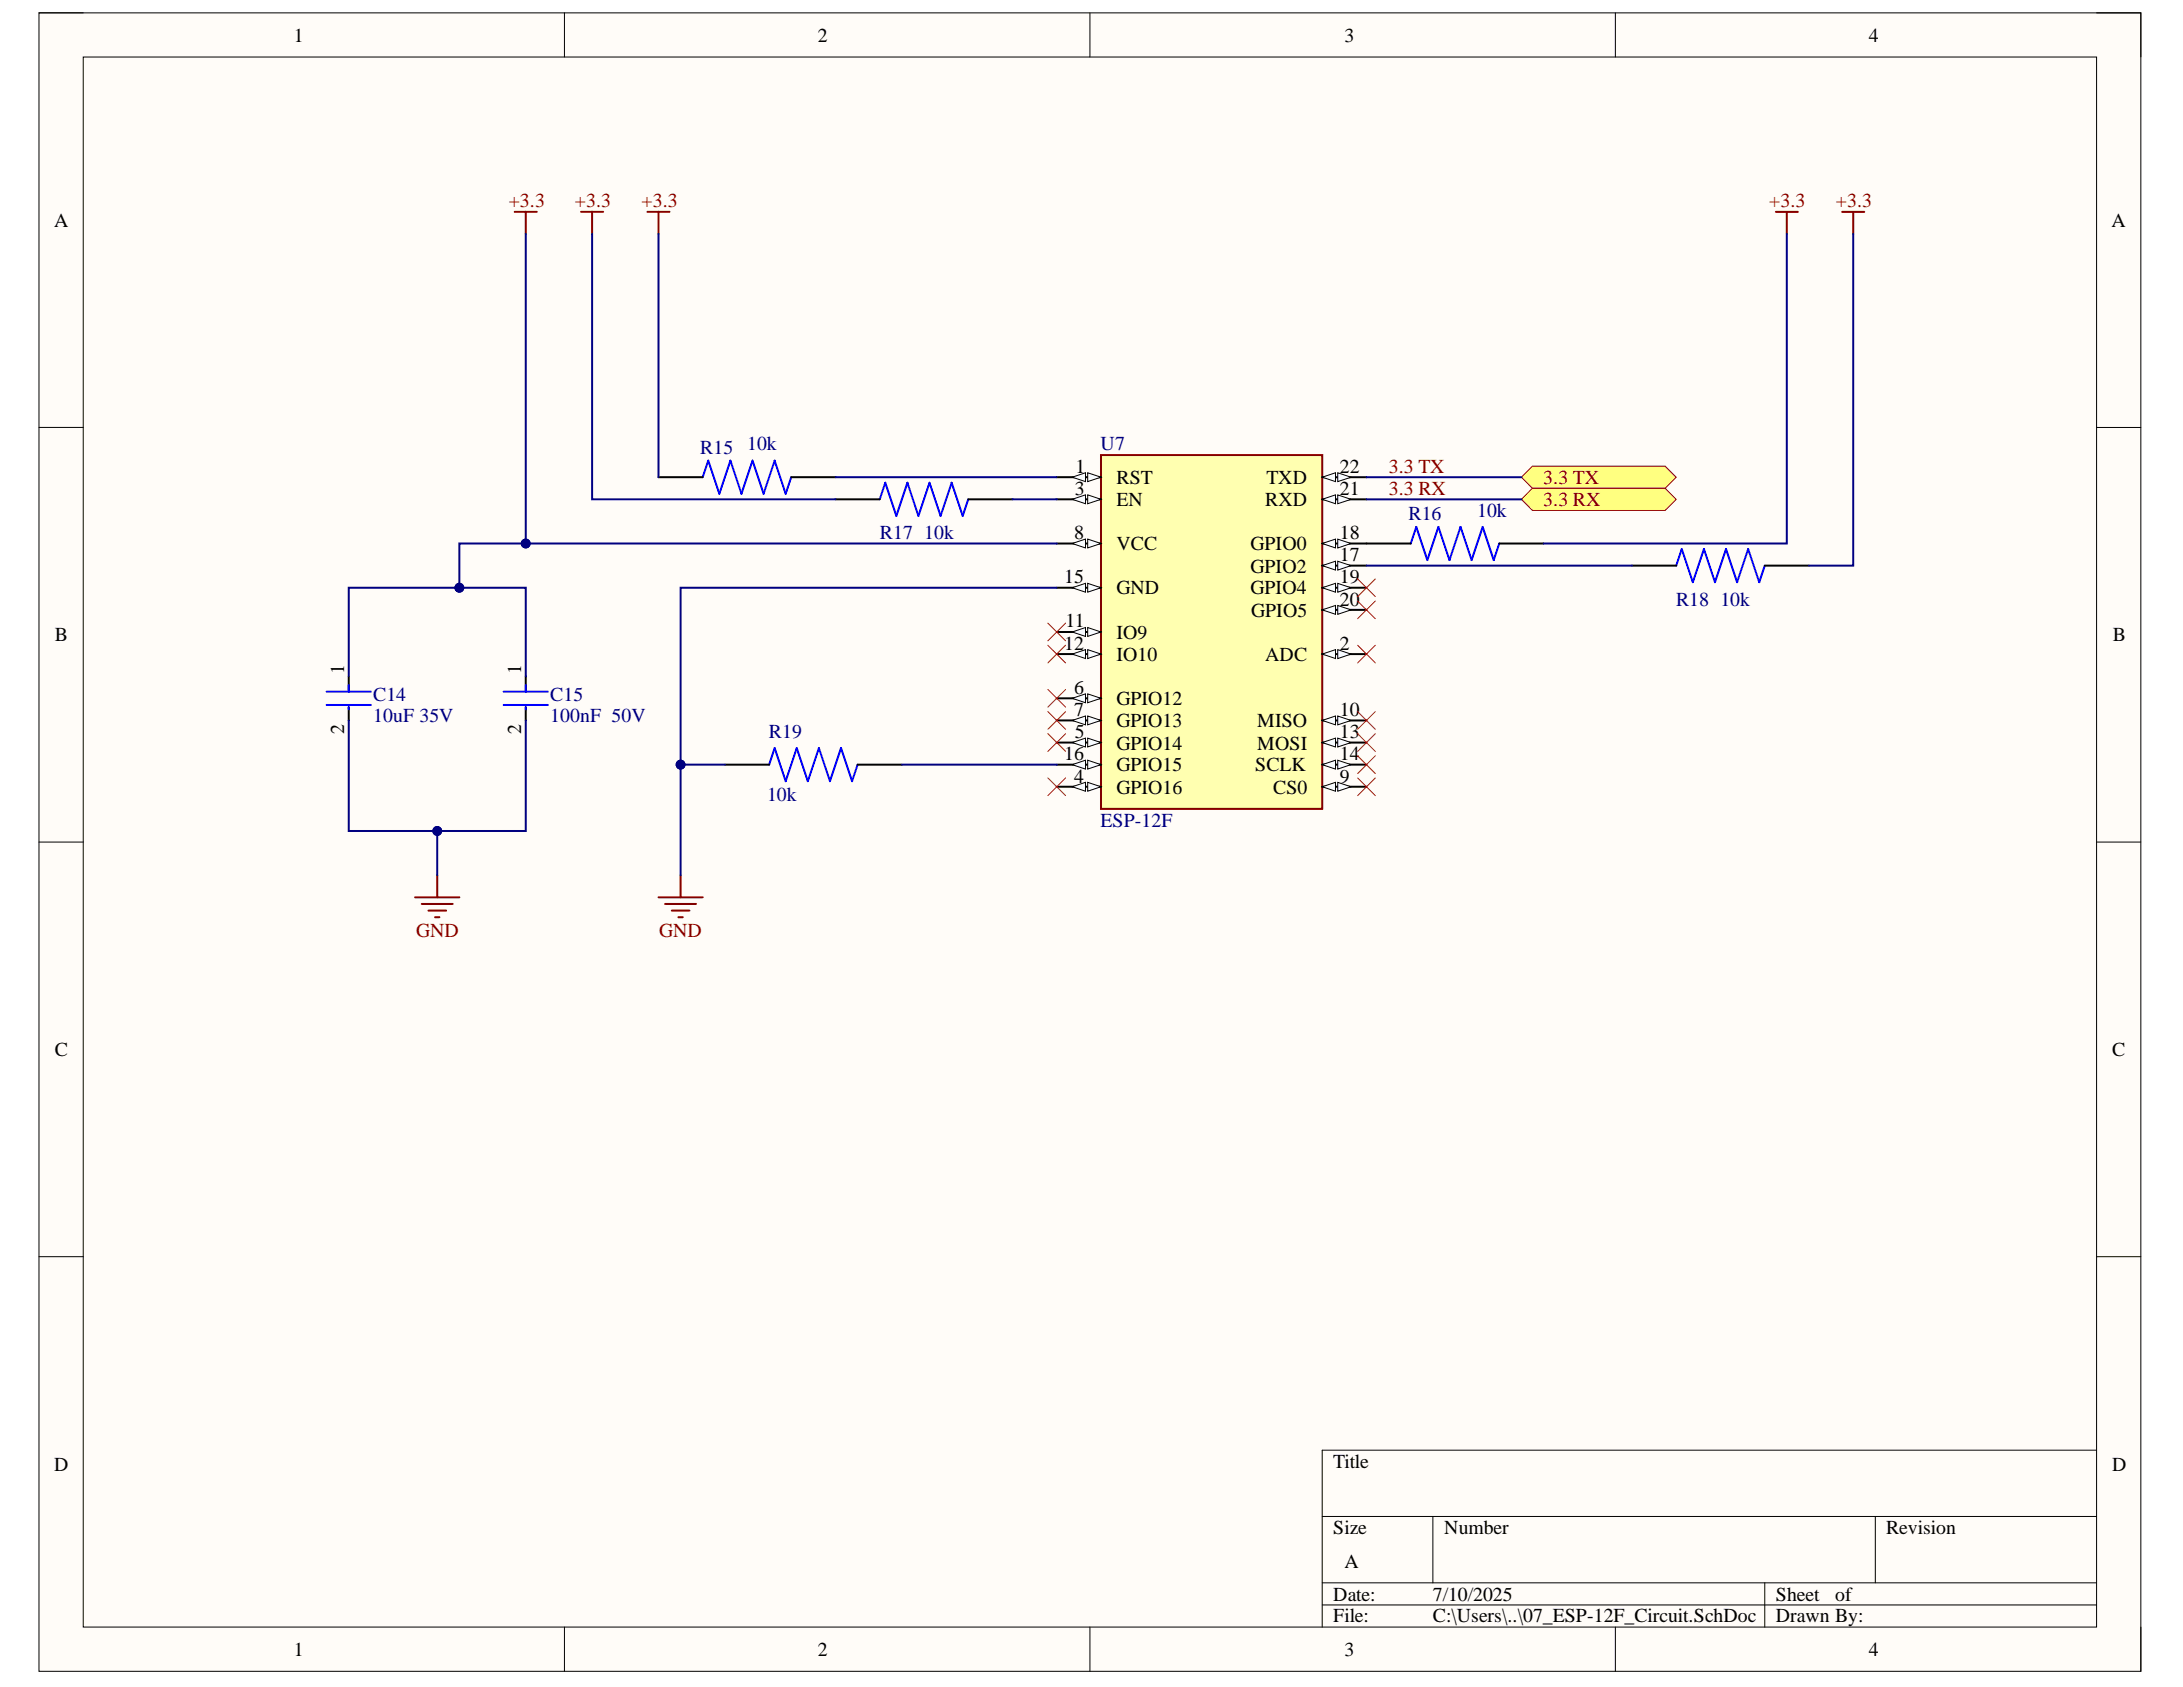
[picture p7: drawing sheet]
<svg xmlns="http://www.w3.org/2000/svg" width="279mm" height="216mm" viewBox="0 0 279 216" stroke-linecap="round" stroke-linejoin="round" font-family="sans-serif">
<defs><g id="words">
<g font-size="2.5">
<text x="37.6" y="5.3">1</text>
<text x="104.7" y="5.3">2</text>
<text x="172.1" y="5.3">3</text>
<text x="239.2" y="5.3">4</text>
<text x="6.9" y="29">A</text>
<text x="270.2" y="29">A</text>
<text x="137.6" y="63.3">3</text>
<text x="137.7" y="60.5">1</text>
<text x="142.9" y="62">RST</text>
<text x="142.9" y="64.7">EN</text>
<text x="161.9" y="64.7">RXD</text>
<text x="162.1" y="62">TXD</text>
<text x="171.5" y="60.5">22</text>
<text x="171.5" y="63.3">21</text>
<text x="137.5" y="69">8</text>
<text x="142.9" y="70.4">VCC</text>
<text x="160.1" y="70.4">GPIO0</text>
<text x="171.5" y="69">18</text>
<text x="171.5" y="71.8">17</text>
<text x="136.2" y="74.6">15</text>
<text x="142.9" y="76.1">GND</text>
<text x="160.1" y="73.3">GPIO2</text>
<text x="160.1" y="76.1">GPIO4</text>
<text x="171.5" y="74.6">19</text>
<text x="171.5" y="77.5">20</text>
<text x="7" y="82.1">B</text>
<text x="136.2" y="83.2">12</text>
<text x="136.4" y="80.3">11</text>
<text x="142.9" y="81.7">IO9</text>
<text x="160.1" y="78.9">GPIO5</text>
<text x="171.5" y="83.2">2</text>
<text x="270.4" y="82.1">B</text>
<text x="44.1" y="86.3" transform="rotate(-90 44.1 86.3)">1</text>
<text x="66.7" y="86.3" transform="rotate(-90 66.7 86.3)">1</text>
<text x="137.5" y="88.8">6</text>
<text x="142.9" y="84.6">IO10</text>
<text x="161.9" y="84.6">ADC</text>
<text x="44.1" y="93.9" transform="rotate(-90 44.1 93.9)">2</text>
<text x="66.7" y="93.9" transform="rotate(-90 66.7 93.9)">2</text>
<text x="137.5" y="91.6">7</text>
<text x="137.6" y="94.5">5</text>
<text x="142.9" y="90.3">GPIO12</text>
<text x="142.9" y="93.1">GPIO13</text>
<text x="142.9" y="95.9">GPIO14</text>
<text x="160.9" y="93.1">MISO</text>
<text x="160.9" y="95.9">MOSI</text>
<text x="171.5" y="91.6">10</text>
<text x="171.5" y="94.5">13</text>
<text x="136.2" y="97.3">16</text>
<text x="137.5" y="100.1">4</text>
<text x="142.9" y="98.7">GPIO15</text>
<text x="142.9" y="101.6">GPIO16</text>
<text x="160.7" y="98.7">SCLK</text>
<text x="162.9" y="101.6">CS0</text>
<text x="171.5" y="97.3">14</text>
<text x="171.5" y="100.1">9</text>
<text x="7" y="135.1">C</text>
<text x="270.3" y="135.1">C</text>
<text x="6.9" y="188.2">D</text>
<text x="170.6" y="187.9">Title</text>
<text x="270.3" y="188.2">D</text>
<text x="170.6" y="196.3">Size</text>
<text x="184.8" y="196.3">Number</text>
<text x="241.4" y="196.3">Revision</text>
<text x="172.1" y="200.6">A</text>
<text x="170.6" y="204.9">Date:</text>
<text x="170.6" y="207.6">File:</text>
<text x="183.4" y="204.9">7/10/2025</text>
<text x="183.4" y="207.6">C:\Users\..\07_ESP-12F_Circuit.SchDoc</text>
<text x="227.3" y="204.9">Sheet</text>
<text x="227.3" y="207.6">Drawn By:</text>
<text x="234.9" y="204.9">of</text>
<text x="37.6" y="211.9">1</text>
<text x="104.7" y="211.9">2</text>
<text x="172.1" y="211.9">3</text>
<text x="239.2" y="211.9">4</text>
</g>
<g font-size="2.5" fill="#800000">
<text x="65.1" y="26.5">+3.3</text>
<text x="73.6" y="26.5">+3.3</text>
<text x="82.1" y="26.5">+3.3</text>
<text x="226.4" y="26.5">+3.3</text>
<text x="235" y="26.5">+3.3</text>
<text x="177.7" y="60.5">3.3 TX</text>
<text x="177.7" y="63.3">3.3 RX</text>
<text x="197.5" y="62">3.3 TX</text>
<text x="197.5" y="64.7">3.3 RX</text>
<text x="53.3" y="119.9">GND</text>
<text x="84.4" y="119.9">GND</text>
</g>
<g font-size="2.5" fill="#000080">
<text x="89.6" y="58.1">R15</text>
<text x="95.6" y="57.6">10k</text>
<text x="140.9" y="57.6">U7</text>
<text x="112.6" y="69">R17</text>
<text x="118.3" y="69">10k</text>
<text x="180.3" y="66.6">R16</text>
<text x="189.1" y="66.2">10k</text>
<text x="214.5" y="77.5">R18</text>
<text x="220.2" y="77.5">10k</text>
<text x="47.8" y="89.7">C14</text>
<text x="70.4" y="89.7">C15</text>
<text x="47.8" y="92.5">10uF 35V</text>
<text x="70.4" y="92.5">100nF 50V</text>
<text x="98.4" y="94.5">R19</text>
<text x="98.2" y="102.5">10k</text>
<text x="140.9" y="105.8">ESP-12F</text>
</g>
</g></defs>
<path d="M5 1.6h269v212.3h-269z" fill-rule="evenodd" fill="#fffcf8"/>
<path d="M5 1.6h269v212.3h-269z" fill="none" stroke="#000" stroke-width=".13"/>
<path d="M10.7 7.3h257.6v200.9h-257.6z" fill-rule="evenodd" fill="#fffcf8"/>
<g fill="none" stroke="#000" stroke-width=".13">
<path d="M5 1.6h5.7M10.7 7.3h257.6v200.9h-257.6zM72.2 1.6v5.7M139.5 1.6v5.7M206.8 1.6v5.7M268.3 1.6h5.7v5.7M5 54.7h5.7M268.3 54.7h5.7M5 107.8h5.7M268.3 107.8h5.7M5 160.8h5.7M268.3 160.8h5.7"/>
<path d="M169.2 194.1h99.1M183.4 194.1v8.5M240 194.1v8.5M268.3 185.6h-99.1v22.6M72.2 208.2v5.7M139.5 208.2v5.7M169.2 202.6h99.1M169.2 205.4h99.1M206.8 208.2v5.7M225.9 202.6v5.6M274 208.2v5.7"/>
</g>
<path d="M140.9 58.2h28.3v45.3h-28.3z" fill-rule="evenodd" fill="#ffffb0"/>
<path d="M140.9 58.2h28.3v45.3h-28.3z" fill="none" stroke="#800000" stroke-width=".25"/>
<path d="M135.2 61.1h5.7" fill="none" stroke="#000" stroke-width=".25"/>
<path d="M139.2 60.5l1.7 .6-1.7 .5z" fill="#f8fcff"/>
<path d="M139.2 60.5l1.7 .6-1.7 .5z" fill="none" stroke="#000" stroke-width=".13"/>
<path d="M137.2 61.1l1.7-.6v1.1z" fill="#f8fcff"/>
<path d="M137.2 61.1l1.7-.6v1.1z" fill="none" stroke="#000" stroke-width=".13"/>
<path d="M135.2 63.9h5.7" fill="none" stroke="#000" stroke-width=".25"/>
<path d="M139.2 63.3l1.7 .6-1.7 .6z" fill="#f8fcff"/>
<path d="M139.2 63.3l1.7 .6-1.7 .6z" fill="none" stroke="#000" stroke-width=".13"/>
<path d="M137.2 63.9l1.7-.6v1.2z" fill="#f8fcff"/>
<path d="M137.2 63.9l1.7-.6v1.2z" fill="none" stroke="#000" stroke-width=".13"/>
<path d="M135.2 69.6h5.7" fill="none" stroke="#000" stroke-width=".25"/>
<path d="M139.2 69l1.7 .6-1.7 .5z" fill="#f8fcff"/>
<path d="M139.2 69l1.7 .6-1.7 .5z" fill="none" stroke="#000" stroke-width=".13"/>
<path d="M137.2 69.6l1.7-.6v1.1z" fill="#f8fcff"/>
<path d="M137.2 69.6l1.7-.6v1.1z" fill="none" stroke="#000" stroke-width=".13"/>
<path d="M135.2 75.2h5.7" fill="none" stroke="#000" stroke-width=".25"/>
<path d="M139.2 74.7l1.7 .5-1.7 .6z" fill="#f8fcff"/>
<path d="M139.2 74.7l1.7 .5-1.7 .6z" fill="none" stroke="#000" stroke-width=".13"/>
<path d="M137.2 75.2l1.7-.5v1.1z" fill="#f8fcff"/>
<path d="M137.2 75.2l1.7-.5v1.1z" fill="none" stroke="#000" stroke-width=".13"/>
<path d="M135.2 80.9h5.7" fill="none" stroke="#000" stroke-width=".25"/>
<path d="M139.2 80.3l1.7 .6-1.7 .5z" fill="#f8fcff"/>
<path d="M139.2 80.3l1.7 .6-1.7 .5z" fill="none" stroke="#000" stroke-width=".13"/>
<path d="M137.2 80.9l1.7-.6v1.1z" fill="#f8fcff"/>
<path d="M137.2 80.9l1.7-.6v1.1z" fill="none" stroke="#000" stroke-width=".13"/>
<path d="M135.2 83.7h5.7" fill="none" stroke="#000" stroke-width=".25"/>
<path d="M139.2 83.1l1.7 .6-1.7 .6z" fill="#f8fcff"/>
<path d="M139.2 83.1l1.7 .6-1.7 .6z" fill="none" stroke="#000" stroke-width=".13"/>
<path d="M137.2 83.7l1.7-.6v1.2z" fill="#f8fcff"/>
<path d="M137.2 83.7l1.7-.6v1.2z" fill="none" stroke="#000" stroke-width=".13"/>
<path d="M135.2 89.4h5.7" fill="none" stroke="#000" stroke-width=".25"/>
<path d="M139.2 88.8l1.7 .6-1.7 .5z" fill="#f8fcff"/>
<path d="M139.2 88.8l1.7 .6-1.7 .5z" fill="none" stroke="#000" stroke-width=".13"/>
<path d="M137.2 89.4l1.7-.6v1.1z" fill="#f8fcff"/>
<path d="M137.2 89.4l1.7-.6v1.1z" fill="none" stroke="#000" stroke-width=".13"/>
<path d="M135.2 92.2h5.7" fill="none" stroke="#000" stroke-width=".25"/>
<path d="M139.2 91.6l1.7 .6-1.7 .6z" fill="#f8fcff"/>
<path d="M139.2 91.6l1.7 .6-1.7 .6z" fill="none" stroke="#000" stroke-width=".13"/>
<path d="M137.2 92.2l1.7-.6v1.2z" fill="#f8fcff"/>
<path d="M137.2 92.2l1.7-.6v1.2z" fill="none" stroke="#000" stroke-width=".13"/>
<path d="M135.2 95h5.7" fill="none" stroke="#000" stroke-width=".25"/>
<path d="M139.2 94.5l1.7 .5-1.7 .6z" fill="#f8fcff"/>
<path d="M139.2 94.5l1.7 .5-1.7 .6z" fill="none" stroke="#000" stroke-width=".13"/>
<path d="M137.2 95l1.7-.5v1.1z" fill="#f8fcff"/>
<path d="M137.2 95l1.7-.5v1.1z" fill="none" stroke="#000" stroke-width=".13"/>
<path d="M135.2 97.9h5.7" fill="none" stroke="#000" stroke-width=".25"/>
<path d="M139.2 97.3l1.7 .6-1.7 .5z" fill="#f8fcff"/>
<path d="M139.2 97.3l1.7 .6-1.7 .5z" fill="none" stroke="#000" stroke-width=".13"/>
<path d="M137.2 97.9l1.7-.6v1.1z" fill="#f8fcff"/>
<path d="M137.2 97.9l1.7-.6v1.1z" fill="none" stroke="#000" stroke-width=".13"/>
<path d="M135.2 100.7h5.7" fill="none" stroke="#000" stroke-width=".25"/>
<path d="M139.2 100.1l1.7 .6-1.7 .6z" fill="#f8fcff"/>
<path d="M139.2 100.1l1.7 .6-1.7 .6z" fill="none" stroke="#000" stroke-width=".13"/>
<path d="M137.2 100.7l1.7-.6v1.2z" fill="#f8fcff"/>
<path d="M137.2 100.7l1.7-.6v1.2z" fill="none" stroke="#000" stroke-width=".13"/>
<path d="M169.2 61.1h5.7" fill="none" stroke="#000" stroke-width=".25"/>
<path d="M169.2 61.1l1.7-.6v1.1z" fill="#f8fcff"/>
<path d="M169.2 61.1l1.7-.6v1.1z" fill="none" stroke="#000" stroke-width=".13"/>
<path d="M171.2 60.5l1.7 .6-1.7 .5z" fill="#f8fcff"/>
<path d="M171.2 60.5l1.7 .6-1.7 .5z" fill="none" stroke="#000" stroke-width=".13"/>
<path d="M169.2 63.9h5.7" fill="none" stroke="#000" stroke-width=".25"/>
<path d="M169.2 63.9l1.7-.6v1.2z" fill="#f8fcff"/>
<path d="M169.2 63.9l1.7-.6v1.2z" fill="none" stroke="#000" stroke-width=".13"/>
<path d="M171.2 63.3l1.7 .6-1.7 .6z" fill="#f8fcff"/>
<path d="M171.2 63.3l1.7 .6-1.7 .6z" fill="none" stroke="#000" stroke-width=".13"/>
<path d="M169.2 69.6h5.7" fill="none" stroke="#000" stroke-width=".25"/>
<path d="M169.2 69.6l1.7-.6v1.1z" fill="#f8fcff"/>
<path d="M169.2 69.6l1.7-.6v1.1z" fill="none" stroke="#000" stroke-width=".13"/>
<path d="M171.2 69l1.7 .6-1.7 .5z" fill="#f8fcff"/>
<path d="M171.2 69l1.7 .6-1.7 .5z" fill="none" stroke="#000" stroke-width=".13"/>
<path d="M169.2 72.4h5.7" fill="none" stroke="#000" stroke-width=".25"/>
<path d="M169.2 72.4l1.7-.6v1.2z" fill="#f8fcff"/>
<path d="M169.2 72.4l1.7-.6v1.2z" fill="none" stroke="#000" stroke-width=".13"/>
<path d="M171.2 71.8l1.7 .6-1.7 .6z" fill="#f8fcff"/>
<path d="M171.2 71.8l1.7 .6-1.7 .6z" fill="none" stroke="#000" stroke-width=".13"/>
<path d="M169.2 75.2h5.7" fill="none" stroke="#000" stroke-width=".25"/>
<path d="M169.2 75.2l1.7-.5v1.1z" fill="#f8fcff"/>
<path d="M169.2 75.2l1.7-.5v1.1z" fill="none" stroke="#000" stroke-width=".13"/>
<path d="M171.2 74.7l1.7 .5-1.7 .6z" fill="#f8fcff"/>
<path d="M171.2 74.7l1.7 .5-1.7 .6z" fill="none" stroke="#000" stroke-width=".13"/>
<path d="M169.2 78.1h5.7" fill="none" stroke="#000" stroke-width=".25"/>
<path d="M169.2 78.1l1.7-.6v1.1z" fill="#f8fcff"/>
<path d="M169.2 78.1l1.7-.6v1.1z" fill="none" stroke="#000" stroke-width=".13"/>
<path d="M171.2 77.5l1.7 .6-1.7 .5z" fill="#f8fcff"/>
<path d="M171.2 77.5l1.7 .6-1.7 .5z" fill="none" stroke="#000" stroke-width=".13"/>
<path d="M169.2 83.7h5.7" fill="none" stroke="#000" stroke-width=".25"/>
<path d="M169.2 83.7l1.7-.6v1.2z" fill="#f8fcff"/>
<path d="M169.2 83.7l1.7-.6v1.2z" fill="none" stroke="#000" stroke-width=".13"/>
<path d="M171.2 83.1l1.7 .6-1.7 .6z" fill="#f8fcff"/>
<path d="M171.2 83.1l1.7 .6-1.7 .6z" fill="none" stroke="#000" stroke-width=".13"/>
<path d="M169.2 92.2h5.7" fill="none" stroke="#000" stroke-width=".25"/>
<path d="M169.2 92.2l1.7-.6v1.2z" fill="#f8fcff"/>
<path d="M169.2 92.2l1.7-.6v1.2z" fill="none" stroke="#000" stroke-width=".13"/>
<path d="M171.2 91.6l1.7 .6-1.7 .6z" fill="#f8fcff"/>
<path d="M171.2 91.6l1.7 .6-1.7 .6z" fill="none" stroke="#000" stroke-width=".13"/>
<path d="M169.2 95h5.7" fill="none" stroke="#000" stroke-width=".25"/>
<path d="M169.2 95l1.7-.5v1.1z" fill="#f8fcff"/>
<path d="M169.2 95l1.7-.5v1.1z" fill="none" stroke="#000" stroke-width=".13"/>
<path d="M171.2 94.5l1.7 .5-1.7 .6z" fill="#f8fcff"/>
<path d="M171.2 94.5l1.7 .5-1.7 .6z" fill="none" stroke="#000" stroke-width=".13"/>
<path d="M169.2 97.9h5.7" fill="none" stroke="#000" stroke-width=".25"/>
<path d="M169.2 97.9l1.7-.6v1.1z" fill="#f8fcff"/>
<path d="M169.2 97.9l1.7-.6v1.1z" fill="none" stroke="#000" stroke-width=".13"/>
<path d="M171.2 97.3l1.7 .6-1.7 .5z" fill="#f8fcff"/>
<path d="M171.2 97.3l1.7 .6-1.7 .5z" fill="none" stroke="#000" stroke-width=".13"/>
<path d="M169.2 100.7h5.7" fill="none" stroke="#000" stroke-width=".25"/>
<path d="M169.2 100.7l1.7-.6v1.2z" fill="#f8fcff"/>
<path d="M169.2 100.7l1.7-.6v1.2z" fill="none" stroke="#000" stroke-width=".13"/>
<path d="M171.2 100.1l1.7 .6-1.7 .6z" fill="#f8fcff"/>
<path d="M171.2 100.1l1.7 .6-1.7 .6z" fill="none" stroke="#000" stroke-width=".13"/>
<path d="M89.9 61.1l.7-2.2 1.5 4.3 1.4-4.3 1.4 4.3 1.4-4.3 1.4 4.3 1.4-4.3 1.5 4.3 .7-2.1M112.6 63.9l.7-2.1 1.4 4.2 1.4-4.2 1.4 4.2 1.5-4.2 1.4 4.2 1.4-4.2 1.4 4.2 .7-2.1M180.6 69.6l.7-2.2 1.4 4.3 1.4-4.3 1.4 4.3 1.4-4.3 1.4 4.3 1.5-4.3 1.4 4.3 .7-2.1M214.5 72.4l.7-2.1 1.5 4.2 1.4-4.2 1.4 4.2 1.4-4.2 1.4 4.2 1.4-4.2 1.5 4.2 .7-2.1M98.4 97.9l.7-2.2 1.5 4.3 1.4-4.3 1.4 4.3 1.4-4.3 1.4 4.3 1.4-4.3 1.5 4.3 .7-2.1" fill="none" stroke="#00f" stroke-width=".25"/>
<path d="M84.3 61.1h5.6M101.3 61.1h5.6M106.9 63.9h5.7M123.9 63.9h5.7M174.9 69.6h5.7M191.9 69.6h5.6M208.9 72.4h5.6M225.9 72.4h5.6M92.8 97.9h5.6M109.8 97.9h5.6" fill="none" stroke="#000" stroke-width=".25"/>
<g fill="none" stroke="#800000" stroke-width=".25">
<path d="M65.9 27.1h2.8M67.3 27.1v2.8M74.4 27.1h2.8M75.8 27.1v2.8M82.9 27.1h2.8M84.3 27.1v2.8M227.3 27.1h2.8M228.7 27.1v2.8M235.8 27.1h2.8M237.2 27.1v2.8M84.3 114.8h5.6M85.1 115.7h4"/>
<path d="M86 116.5h2.2M86.8 117.4h.6M87.1 112v2.8"/>
</g>
<path d="M196.1 59.7h17l1.4 1.4-1.4 1.4h-17l-1.4-1.4z" fill-rule="evenodd" fill="#ffff80"/>
<path d="M196.1 59.7h17l1.4 1.4-1.4 1.4h-17l-1.4-1.4z" fill="none" stroke="#800000" stroke-width=".13"/>
<path d="M196.1 62.5h17l1.4 1.4-1.4 1.4h-17l-1.4-1.4z" fill-rule="evenodd" fill="#ffff80"/>
<path d="M196.1 62.5h17l1.4 1.4-1.4 1.4h-17l-1.4-1.4z" fill="none" stroke="#800000" stroke-width=".13"/>
<path d="M44.6 86.5v2M44.6 90.5v1.7M67.3 86.5v2M67.3 90.5v1.7" fill="none" stroke="#000" stroke-width=".25"/>
<path d="M41.8 88.5h5.7M41.8 90.2h5.7M44.6 87.7v.8M44.6 90.5v.3M64.5 88.5h5.6M64.5 90.2h5.6M67.3 87.7v.8M67.3 90.5v.3" fill="none" stroke="#00f" stroke-width=".25"/>
<path d="M53.1 114.8h5.7M54 115.7h3.9M54.8 116.5h2.3M55.7 117.4h.5M56 112v2.8" fill="none" stroke="#800000" stroke-width=".25"/>
<g fill="none" stroke="#f00" stroke-width=".13">
<path d="M134.1 79.7l2.3 2.3M136.4 79.7l-2.3 2.3M173.8 76.9l2.2 2.3M173.8 74.1l2.2 2.2M176 76.9l-2.2 2.3M176 74.1l-2.2 2.2M134.1 82.6l2.3 2.2M134.1 88.2l2.3 2.3M134.1 91.1l2.3 2.2M134.1 93.9l2.3 2.3M134.1 99.6l2.3 2.2M136.4 82.6l-2.3 2.2"/>
<path d="M136.4 88.2l-2.3 2.3M136.4 91.1l-2.3 2.2M136.4 93.9l-2.3 2.3M136.4 99.6l-2.3 2.2M173.8 99.6l2.2 2.2M173.8 96.7l2.2 2.3M173.8 93.9l2.2 2.3M173.8 91.1l2.2 2.2M173.8 82.6l2.2 2.2M176 99.6l-2.2 2.2M176 96.7l-2.2 2.3M176 93.9l-2.2 2.3"/>
<path d="M176 91.1l-2.2 2.2M176 82.6l-2.2 2.2"/>
</g>
<path d="M135.2 75.2h-48.1v22.7h5.7M115.4 97.9h19.8" fill="none" stroke="#000080" stroke-width=".25"/>
<circle cx="87.1" cy="97.9" r=".57" fill="#000080"/>
<circle cx="87.1" cy="97.9" r=".57" fill="none" stroke="#000080" stroke-width=".13"/>
<path d="M87.1 97.9v14.1" fill="none" stroke="#000080" stroke-width=".25"/>
<circle cx="87.1" cy="97.9" r=".57" fill="#000080"/>
<circle cx="87.1" cy="97.9" r=".57" fill="none" stroke="#000080" stroke-width=".13"/>
<path d="M67.3 29.9v39.7h67.9" fill="none" stroke="#000080" stroke-width=".25"/>
<circle cx="67.3" cy="69.6" r=".57" fill="#000080"/>
<circle cx="67.3" cy="69.6" r=".57" fill="none" stroke="#000080" stroke-width=".13"/>
<path d="M75.8 29.9v34h31.1M84.3 29.9v31.2M228.7 29.9v39.7h-31.2M237.2 29.9v42.5h-5.7M106.9 61.1h28.3M129.6 63.9h5.6M174.9 72.4h34M174.9 63.9h19.8M174.9 61.1h19.8M44.6 86.5v-11.3h22.7v11.3" fill="none" stroke="#000080" stroke-width=".25"/>
<circle cx="58.8" cy="75.2" r=".57" fill="#000080"/>
<circle cx="58.8" cy="75.2" r=".57" fill="none" stroke="#000080" stroke-width=".13"/>
<path d="M67.3 69.6h-8.5v5.6" fill="none" stroke="#000080" stroke-width=".25"/>
<circle cx="58.8" cy="75.2" r=".57" fill="#000080"/>
<circle cx="58.8" cy="75.2" r=".57" fill="none" stroke="#000080" stroke-width=".13"/>
<circle cx="67.3" cy="69.6" r=".57" fill="#000080"/>
<circle cx="67.3" cy="69.6" r=".57" fill="none" stroke="#000080" stroke-width=".13"/>
<path d="M67.3 92.2v14.1h-11.3" fill="none" stroke="#000080" stroke-width=".25"/>
<circle cx="56" cy="106.3" r=".57" fill="#000080"/>
<circle cx="56" cy="106.3" r=".57" fill="none" stroke="#000080" stroke-width=".13"/>
<path d="M44.6 92.2v14.1h11.4v5.7" fill="none" stroke="#000080" stroke-width=".25"/>
<circle cx="56" cy="106.3" r=".57" fill="#000080"/>
<circle cx="56" cy="106.3" r=".57" fill="none" stroke="#000080" stroke-width=".13"/>
<use href="#words"/>
</svg>
